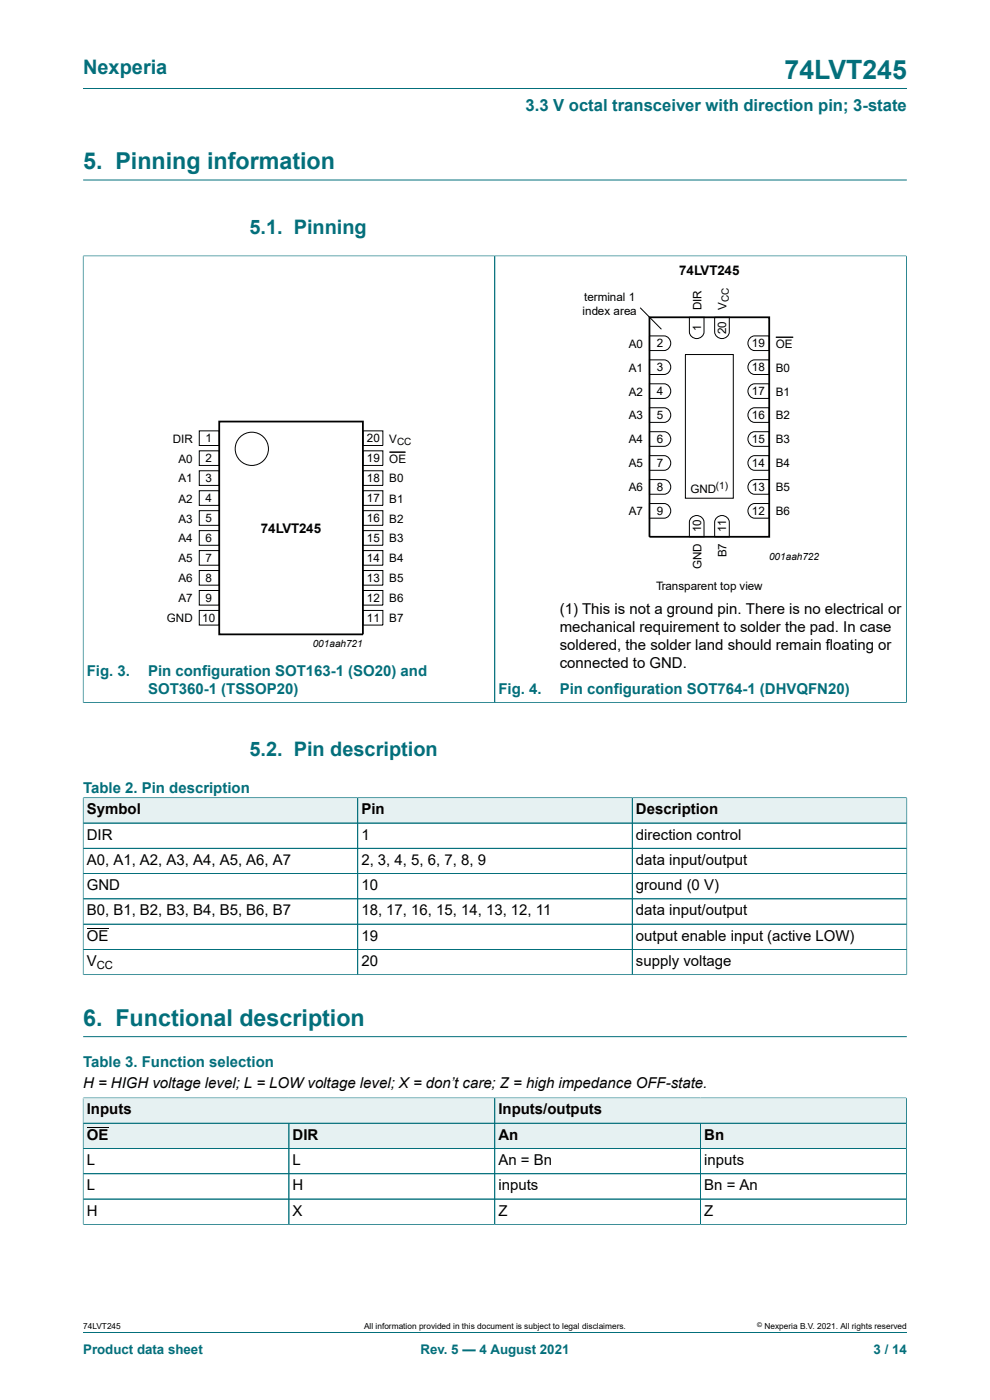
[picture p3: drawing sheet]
<svg xmlns="http://www.w3.org/2000/svg" width="210mm" height="297mm" viewBox="0 0 210 297" stroke-linecap="round" stroke-linejoin="round" font-family="sans-serif">
<defs><g id="words">
<text font-size="5.6" fill="#036f7b" x="166.4" y="16.8">74LVT245</text>
<g font-size="4.9" fill="#036f7b">
<text x="17.6" y="35.9">5. Pinning information</text>
<text x="17.6" y="217.6">6. Functional description</text>
</g>
<g font-size="4.2" fill="#036f7b">
<text x="17.6" y="15.6">Nexperia</text>
<text x="52.9" y="49.7">5.1. Pinning</text>
<text x="52.9" y="160.5">5.2. Pin description</text>
</g>
<text font-size="3.5" fill="#036f7b" x="111.5" y="23.7">3.3 V octal transceiver with direction pin; 3-state</text>
<g font-size="3.2">
<text x="118.7" y="130.2">(1) This is not a ground pin. There is no electrical or</text>
<text x="118.7" y="134">mechanical requirement to solder the pad. In case</text>
<text x="118.7" y="137.8">soldered, the solder land should remain floating or</text>
<text x="118.7" y="141.6">connected to GND.</text>
<text x="18.4" y="172.7">Symbol</text>
<text x="76.7" y="172.7">Pin</text>
<text x="134.9" y="172.7">Description</text>
<text x="18.4" y="178.1">DIR</text>
<text x="76.7" y="178.1">1</text>
<text x="134.9" y="178.1">direction control</text>
<text x="18.4" y="183.5">A0, A1, A2, A3, A4, A5, A6, A7</text>
<text x="76.7" y="183.5">2, 3, 4, 5, 6, 7, 8, 9</text>
<text x="134.9" y="183.5">data input/output</text>
<text x="18.4" y="188.8">GND</text>
<text x="76.7" y="188.8">10</text>
<text x="134.9" y="188.8">ground (0 V)</text>
<text x="18.4" y="194.2">B0, B1, B2, B3, B4, B5, B6, B7</text>
<text x="76.7" y="194.2">18, 17, 16, 15, 14, 13, 12, 11</text>
<text x="134.9" y="194.2">data input/output</text>
<text x="18.4" y="199.6">OE</text>
<text x="76.7" y="199.6">19</text>
<text x="134.9" y="199.6">output enable input (active LOW)</text>
<text x="18.4" y="204.9">V</text>
<text x="76.7" y="204.9">20</text>
<text x="134.9" y="204.9">supply voltage</text>
<text x="17.6" y="230.8">H = HIGH voltage level; L = LOW voltage level; X = don’t care; Z = high impedance OFF-state.</text>
<text x="18.4" y="236.4">Inputs</text>
<text x="105.7" y="236.4">Inputs/outputs</text>
<text x="18.4" y="241.8">OE</text>
<text x="62.1" y="241.8">DIR</text>
<text x="105.7" y="241.8">An</text>
<text x="149.4" y="241.8">Bn</text>
<text x="18.4" y="247.1">L</text>
<text x="62.1" y="247.1">L</text>
<text x="105.7" y="247.1">An = Bn</text>
<text x="149.4" y="247.1">inputs</text>
<text x="18.4" y="252.5">L</text>
<text x="18.4" y="257.9">H</text>
<text x="62.1" y="252.5">H</text>
<text x="62.1" y="257.9">X</text>
<text x="105.7" y="252.5">inputs</text>
<text x="105.7" y="257.9">Z</text>
<text x="149.4" y="252.5">Bn = An</text>
<text x="149.4" y="257.9">Z</text>
</g>
<g font-size="3.2" fill="#036f7b">
<text x="18.4" y="143.4">Fig. 3.</text>
<text x="31.4" y="143.4">Pin configuration SOT163-1 (SO20) and</text>
<text x="31.4" y="147.2">SOT360-1 (TSSOP20)</text>
<text x="105.7" y="147.2">Fig. 4.</text>
<text x="118.7" y="147.2">Pin configuration SOT764-1 (DHVQFN20)</text>
<text x="17.6" y="168.2">Table 2. Pin description</text>
<text x="17.6" y="226.3">Table 3. Function selection</text>
</g>
<g font-size="2.8">
<text x="144.1" y="58.3">74LVT245</text>
<text x="55.3" y="113.1">74LVT245</text>
</g>
<g font-size="2.8" fill="#036f7b">
<text x="17.6" y="287.2">Product data sheet</text>
<text x="89.2" y="287.2">Rev. 5 — 4 August 2021</text>
<text x="185.3" y="287.2">3 / 14</text>
</g>
<g font-size="2.5">
<text x="123.9" y="63.8">terminal 1</text>
<text x="148.8" y="65.8" transform="rotate(-90 148.8 65.8)">DIR</text>
<text x="154.1" y="65.8" transform="rotate(-90 154.1 65.8)">V</text>
<text x="123.5" y="66.8">index area</text>
<text x="148.8" y="70.2" transform="rotate(-90 148.8 70.2)">1</text>
<text x="154" y="70.9" transform="rotate(-90 154 70.9)">20</text>
<text x="133.4" y="73.8">A0</text>
<text x="139.4" y="73.7">2</text>
<text x="159.5" y="73.7">19</text>
<text x="164.6" y="73.8">OE</text>
<text x="133.4" y="83.9">A2</text>
<text x="133.4" y="78.8">A1</text>
<text x="139.4" y="83.8">4</text>
<text x="139.4" y="78.8">3</text>
<text x="159.5" y="83.8">17</text>
<text x="159.5" y="78.8">18</text>
<text x="164.6" y="83.9">B1</text>
<text x="164.6" y="78.8">B0</text>
<text x="133.4" y="89">A3</text>
<text x="139.4" y="88.9">5</text>
<text x="159.5" y="88.9">16</text>
<text x="164.6" y="89">B2</text>
<text x="36.7" y="93.9">DIR</text>
<text x="43.6" y="93.8">1</text>
<text x="77.8" y="93.8">20</text>
<text x="82.6" y="93.9">V</text>
<text x="133.4" y="94.1">A4</text>
<text x="139.4" y="94">6</text>
<text x="159.5" y="94">15</text>
<text x="164.6" y="94.1">B3</text>
<text x="37.9" y="98.2">A0</text>
<text x="43.6" y="98.1">2</text>
<text x="77.8" y="98.1">19</text>
<text x="82.6" y="98.2">OE</text>
<text x="133.4" y="99.2">A5</text>
<text x="139.4" y="99.1">7</text>
<text x="159.5" y="99.1">14</text>
<text x="164.6" y="99.2">B4</text>
<text x="37.9" y="102.4">A1</text>
<text x="37.9" y="106.6">A2</text>
<text x="43.6" y="102.3">3</text>
<text x="43.6" y="106.5">4</text>
<text x="77.8" y="102.3">18</text>
<text x="77.8" y="106.5">17</text>
<text x="82.6" y="102.4">B0</text>
<text x="82.6" y="106.6">B1</text>
<text x="133.4" y="104.2">A6</text>
<text x="139.4" y="104.2">8</text>
<text x="146.5" y="104.6">GND</text>
<text x="159.5" y="104.2">13</text>
<text x="164.6" y="104.2">B5</text>
<text x="37.9" y="110.9">A3</text>
<text x="43.6" y="110.8">5</text>
<text x="77.8" y="110.8">16</text>
<text x="82.6" y="110.9">B2</text>
<text x="133.4" y="109.3">A7</text>
<text x="139.4" y="109.3">9</text>
<text x="148.8" y="112.9" transform="rotate(-90 148.8 112.9)">10</text>
<text x="154" y="112.9" transform="rotate(-90 154 112.9)">11</text>
<text x="159.5" y="109.3">12</text>
<text x="164.6" y="109.3">B6</text>
<text x="37.9" y="115.1">A4</text>
<text x="37.9" y="119.3">A5</text>
<text x="43.6" y="115">6</text>
<text x="43.6" y="119.2">7</text>
<text x="77.8" y="119.2">14</text>
<text x="77.8" y="115">15</text>
<text x="82.6" y="115.1">B3</text>
<text x="82.6" y="119.3">B4</text>
<text x="154.1" y="118.3" transform="rotate(-90 154.1 118.3)">B7</text>
<text x="37.9" y="123.6">A6</text>
<text x="43.6" y="123.5">8</text>
<text x="77.8" y="123.5">13</text>
<text x="82.6" y="123.6">B5</text>
<text x="139.2" y="125.1">Transparent top view</text>
<text x="148.8" y="120.7" transform="rotate(-90 148.8 120.7)">GND</text>
<text x="37.9" y="127.8">A7</text>
<text x="42.9" y="131.9">10</text>
<text x="43.6" y="127.7">9</text>
<text x="77.8" y="127.7">12</text>
<text x="77.8" y="131.9">11</text>
<text x="82.6" y="127.8">B6</text>
<text x="35.4" y="132">GND</text>
<text x="82.6" y="132">B7</text>
</g>
<text font-size="2.4" x="20.5" y="205.5">CC</text>
<g font-size="2.1">
<text x="154.6" y="64.2" transform="rotate(-90 154.6 64.2)">CC</text>
<text x="84.2" y="94.4">CC</text>
<text x="151.9" y="103.8">(1)</text>
<text x="163.2" y="118.9">001aah722</text>
<text x="66.4" y="137.3">001aah721</text>
</g>
<g font-size="1.8">
<text x="17.6" y="282">74LVT245</text>
<text x="77.2" y="282">All information provided in this document is subject to legal disclaimers.</text>
<text x="162.2" y="282">Nexperia B.V. 2021. All rights reserved</text>
</g>
<text font-size="1.4" x="160.6" y="281.6">©</text>
</g></defs>
<path d="M17.6 18.8h174.8M17.6 38.2h174.8M17.6 54.3h174.7M17.6 54.2v94.9M105 54.3v94.8M192.3 54.2v94.9M17.6 149.1h174.7" fill="none" stroke="#036f7b" stroke-width=".21"/>
<g fill="none" stroke="#000" stroke-width=".21">
<path d="M135.8 65.3l4.5 4.6M137.8 76.3h3.1a1.56 1.56 0 0 1 1.4 1.6 1.56 1.56 0 0 1-1.4 1.5h-3.1zM137.8 71.3h3.1a1.56 1.56 0 0 1 1.4 1.5 1.56 1.56 0 0 1-1.4 1.6h-3.1zM145.4 75.2h10.1v30.5h-10.1zM146.2 67.3h3.1v3.1a1.56 1.56 0 0 1-1.5 1.4 1.56 1.56 0 0 1-1.6-1.4zM151.6 67.3h3.1v3.1a1.56 1.56 0 0 1-1.6 1.4 1.56 1.56 0 0 1-1.5-1.4zM159.2 76.7l.9-.4h3.1v3.1h-3.1a1.57 1.57 0 0 1-1.4-1.1 1.57 1.57 0 0 1 .5-1.6zM159.2 71.6l.9-.3h3.1v3.1h-3.1a1.57 1.57 0 0 1-1.4-1.1 1.57 1.57 0 0 1 .5-1.7zM164.6 71.5h3.6M42.3 91.4h4.2v3.1h-4.2zM42.3 95.6h4.2v3.1h-4.2zM42.3 99.9h4.2v3.1h-4.2z"/>
<path d="M77 99.9h4.2v3.1h-4.2zM77 91.4h4.2v3.1h-4.2zM77 95.6h4.2v3.1h-4.2zM82.6 95.9h3.4M137.8 96.7h3.1a1.56 1.56 0 0 1 1.4 1.5 1.56 1.56 0 0 1-1.4 1.6h-3.1zM137.8 91.6h3.1a1.56 1.56 0 0 1 1.4 1.5 1.56 1.56 0 0 1-1.4 1.6h-3.1zM137.8 86.5h3.1a1.56 1.56 0 0 1 1.4 1.6 1.56 1.56 0 0 1-1.4 1.5h-3.1zM137.8 81.4h3.1a1.56 1.56 0 0 1 1.4 1.6 1.56 1.56 0 0 1-1.4 1.5h-3.1zM159.2 97l.9-.3h3.1v3.1h-3.1a1.57 1.57 0 0 1-1.4-1.1 1.57 1.57 0 0 1 .5-1.7zM159.2 91.9l.9-.3h3.1v3.1h-3.1a1.57 1.57 0 0 1-1.4-1.1 1.57 1.57 0 0 1 .5-1.7zM159.2 86.8l.9-.3h3.1v3.1h-3.1a1.57 1.57 0 0 1-1.4-1.1 1.57 1.57 0 0 1 .5-1.7zM159.2 81.7l.9-.3h3.1v3.1h-3.1a1.57 1.57 0 0 1-1.4-1.1 1.57 1.57 0 0 1 .5-1.7z"/>
<path d="M42.3 104.1h4.2v3.1h-4.2zM42.3 108.3h4.2v3.1h-4.2zM42.3 112.6h4.2v3.1h-4.2zM42.3 116.8h4.2v3.1h-4.2zM77 116.8h4.2v3.1h-4.2zM77 108.3h4.2v3.1h-4.2zM77 112.6h4.2v3.1h-4.2zM77 104.1h4.2v3.1h-4.2zM137.8 106.8h3.1a1.56 1.56 0 0 1 1.4 1.6 1.56 1.56 0 0 1-1.4 1.5h-3.1zM137.8 101.7h3.1a1.56 1.56 0 0 1 1.4 1.6 1.56 1.56 0 0 1-1.4 1.5h-3.1zM146.6 109.9a1.57 1.57 0 0 1 1.6-.5 1.57 1.57 0 0 1 1.1 1.4v3.1h-3.1v-3.1zM151.9 109.9a1.57 1.57 0 0 1 1.7-.5 1.57 1.57 0 0 1 1.1 1.4v3.1h-3.1v-3.1z"/>
<path d="M159.2 107.1l.9-.3h3.1v3.1h-3.1a1.57 1.57 0 0 1-1.4-1.1 1.57 1.57 0 0 1 .5-1.7zM159.2 102.1l.9-.4h3.1v3.1h-3.1a1.57 1.57 0 0 1-1.4-1.1 1.57 1.57 0 0 1 .5-1.6zM42.3 121h4.2v3.1h-4.2zM42.3 125.3h4.2v3.1h-4.2zM42.3 129.5h4.2v3.1h-4.2zM77 125.3h4.2v3.1h-4.2zM77 129.5h4.2v3.1h-4.2zM77 121h4.2v3.1h-4.2z"/>
<circle cx="53.4" cy="95.2" r="3.5"/>
</g>
<path d="M137.8 67.3h25.4v46.6h-25.4zM46.5 89.4h30.5v45.2h-30.5z" fill="none" stroke="#000" stroke-width=".38"/>
<path d="M17.7 169.3h58.1v5.2h-58.1z" fill="#e6f1f2"/>
<path d="M17.6 169.2v5.4h58.3v-5.4h-58.3" fill="none" stroke="#036f7b" stroke-width=".21"/>
<path d="M75.9 169.3h58.1v5.2h-58.1z" fill="#e6f1f2"/>
<path d="M75.9 169.2h58.2v5.4h-58.2z" fill="none" stroke="#036f7b" stroke-width=".21"/>
<path d="M134.2 169.3h58.1v5.2h-58.1z" fill="#e6f1f2"/>
<g fill="none" stroke="#036f7b" stroke-width=".21">
<path d="M17.6 174.6h174.8M17.6 180h174.8M17.6 169.3v37.5M17.7 169.2h174.7M75.9 169.3v37.5M134.1 169.2v37.6M192.4 169.2v37.6M17.6 185.3h174.8M17.6 190.7h174.8M17.6 196.1h174.8M17.6 206.8h174.8M17.6 201.4h174.8"/>
<path d="M17.6 219.9h174.8M17.6 232.8v5.5h87.4v-5.4h-87.4"/>
</g>
<path d="M18.4 197.1h4.6" fill="none" stroke="#000" stroke-width=".21"/>
<path d="M17.7 233h87.2v5.2h-87.2z" fill="#e6f1f2"/>
<path d="M192.3 232.8v5.5h-87.3v-5.4h87.3" fill="none" stroke="#036f7b" stroke-width=".21"/>
<g fill="#e6f1f2">
<path d="M105 233h87.2v5.2h-87.2z"/>
<path d="M17.7 238.4h43.5v5.2h-43.5z"/>
</g>
<path d="M17.6 238.3h43.7v5.3h-43.7z" fill="none" stroke="#036f7b" stroke-width=".21"/>
<path d="M18.4 239.3h4.6" fill="none" stroke="#000" stroke-width=".21"/>
<path d="M61.4 238.4h43.5v5.2h-43.5z" fill="#e6f1f2"/>
<path d="M61.3 238.3h43.7v5.3h-43.7z" fill="none" stroke="#036f7b" stroke-width=".21"/>
<path d="M105 238.4h43.5v5.2h-43.5z" fill="#e6f1f2"/>
<path d="M105 238.3h43.6v5.3h-43.6z" fill="none" stroke="#036f7b" stroke-width=".21"/>
<path d="M148.7 238.4h43.5v5.2h-43.5z" fill="#e6f1f2"/>
<path d="M17.6 233v26.8M17.7 232.9h174.5M61.3 238.4v21.3M105 233v26.7M148.6 238.3v21.4M192.3 233v26.8M192.3 238.3h-174.6M17.6 259.7h174.7M17.6 243.6h174.7M17.6 249h174.7M17.6 254.4h174.7M17.6 282.6h174.8" fill="none" stroke="#036f7b" stroke-width=".21"/>
<use href="#words"/>
</svg>
